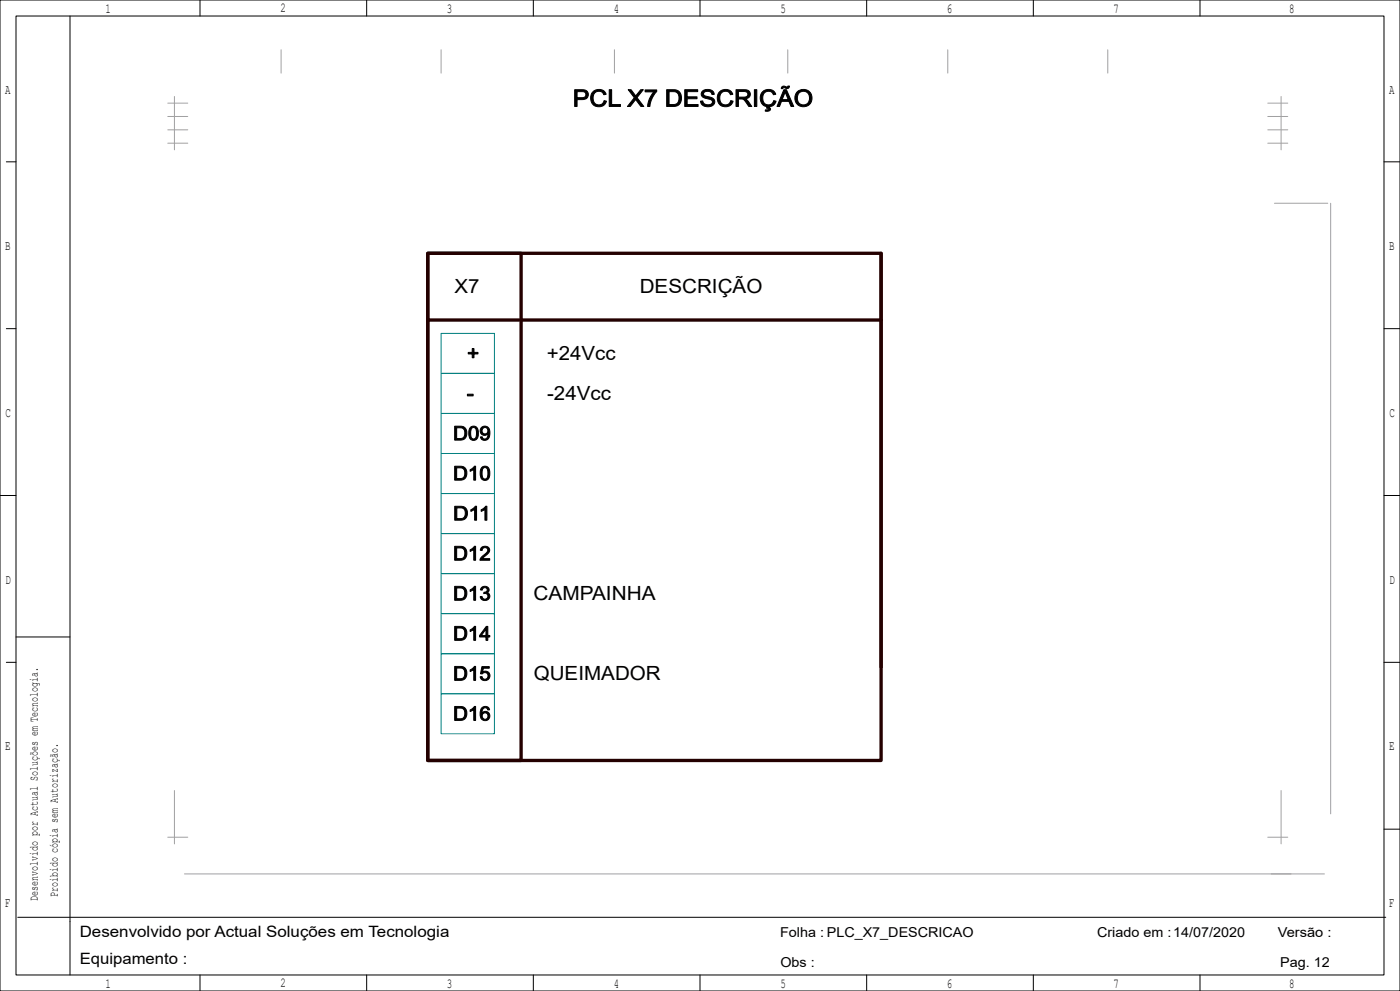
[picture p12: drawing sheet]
<svg xmlns="http://www.w3.org/2000/svg" width="420mm" height="297mm" viewBox="0 0 420 297" stroke-linecap="round" stroke-linejoin="round" font-family="sans-serif">
<defs><g id="words">
<text font-size="7" x="171.8" y="31.9">PCL X7 DESCRIÇÃO</text>
<g font-size="5.9">
<text x="136.3" y="87.9">X7</text>
<text x="191.9" y="87.9">DESCRIÇÃO</text>
<text x="140.1" y="107.9">+</text>
<text x="164" y="107.9">+24Vcc</text>
<text x="140" y="119.9">-</text>
<text x="164.1" y="119.9">-24Vcc</text>
<text x="135.9" y="131.9">D09</text>
<text x="135.9" y="143.9">D10</text>
<text x="135.9" y="155.9">D11</text>
<text x="135.9" y="167.9">D12</text>
<text x="135.9" y="179.9">D13</text>
<text x="160" y="179.9">CAMPAINHA</text>
<text x="135.9" y="191.9">D14</text>
<text x="135.9" y="203.9">D15</text>
<text x="160.1" y="203.9">QUEIMADOR</text>
<text x="135.9" y="215.9">D16</text>
</g>
<g font-size="4.7">
<text x="23.9" y="280.9">Desenvolvido por Actual Soluções em Tecnologia</text>
<text x="23.9" y="288.9">Equipamento :</text>
</g>
<g font-size="4.1">
<text x="31.7" y="3.8">1</text>
<text x="84.2" y="3.7">2</text>
<text x="134.1" y="3.8">3</text>
<text x="184.2" y="3.8">4</text>
<text x="234.2" y="3.8">5</text>
<text x="284.1" y="3.8">6</text>
<text x="334.1" y="3.8">7</text>
<text x="386.8" y="3.8">8</text>
<text x="1.6" y="28.1">A</text>
<text x="416.8" y="28.1">A</text>
<text x="1.6" y="74.9">B</text>
<text x="416.8" y="74.9">B</text>
<text x="1.7" y="124.9">C</text>
<text x="416.9" y="124.9">C</text>
<text x="1.7" y="174.9">D</text>
<text x="416.9" y="174.9">D</text>
<text x="1.6" y="224.9">E</text>
<text x="416.8" y="224.9">E</text>
<text x="1.5" y="271.9">F</text>
<text x="416.7" y="271.9">F</text>
<text x="234" y="280.9">Folha : PLC_X7_DESCRICAO</text>
<text x="329.1" y="280.9">Criado em :14/07/2020</text>
<text x="383.3" y="280.9">Versão :</text>
<text x="234.1" y="289.9">Obs :</text>
<text x="384" y="289.9">Pag. 12</text>
<text x="31.7" y="296">1</text>
<text x="84.2" y="295.9">2</text>
<text x="134.1" y="296">3</text>
<text x="184.2" y="296">4</text>
<text x="234.2" y="296">5</text>
<text x="284.1" y="296">6</text>
<text x="334.1" y="296">7</text>
<text x="386.8" y="296">8</text>
</g>
<g font-size="3.7">
<text x="11.3" y="269.9" transform="rotate(-90 11.3 269.9)">Desenvolvido por Actual Soluções em Tecnologia.</text>
<text x="17.3" y="268.9" transform="rotate(-90 17.3 268.9)">Proibido cópia sem Autorização.</text>
</g>
</g></defs>
<g fill="none" stroke="#000" stroke-width=".3">
<path d="M0 0h420v297h-420zM4.8 4.8h410.4v287.4h-410.4zM21 4.8v287.4M60 0v4.8M110 0v4.8M160 0v4.8M210 0v4.8M260 0v4.8M310 0v4.8M360 0v4.8M1.9 48.5h2.9M415.2 48.5h4.8"/>
<path d="M1.9 98.5h2.9M415.2 98.5h4.8M0 148.5h4.8M415.2 148.5h4.7M1.9 198.5h2.9M4.8 190.9h16.2M415.2 198.5h4.8M415.2 248.5h4.8M5.3 274.9h410.4M60 292.2v4.8M110 292.2v4.8M160 292.2v4.8"/>
<path d="M210 292.2v4.8M260 292.2v4.8M310 292.2v4.8M360 292.2v4.8"/>
</g>
<g fill="none" stroke="#a0a0a4" stroke-width=".3">
<path d="M84.3 14.9v7M132.3 14.9v7M184.3 14.9v7M236.3 14.9v7M284.3 14.9v7M332.3 14.9v7M50.3 30.9h6M50.3 34.9h6M50.3 38.9h6M52.3 28.9v16M380.3 30.9h6M380.3 34.9h6"/>
<path d="M380.3 38.9h6M384.3 28.9v16M50.3 42.9h6M380.3 42.9h6M382.3 60.9h16M399.2 60.9v183M52.3 236.9v16M384.3 236.9v16M50.3 250.9h6M380.3 250.9h6M55.3 261.9h342"/>
</g>
<path d="M128.3 75.9h136v152h-136zM128.3 75.9h28v152h-28zM264.3 75.9v124M128.3 95.9h136" fill="none" stroke="#240000" stroke-width="1"/>
<path d="M132.3 99.9h16v12h-16zM132.3 111.9h16v12h-16zM132.3 123.9h16v12h-16zM132.3 135.9h16v12h-16zM132.3 147.9h16v12h-16zM132.3 159.9h16v12h-16zM132.3 171.9h16v12h-16zM132.3 183.9h16v12h-16zM132.3 195.9h16v12h-16zM132.3 207.9h16v12h-16z" fill="none" stroke="#008080" stroke-width=".3"/>
<use href="#words"/>
</svg>
